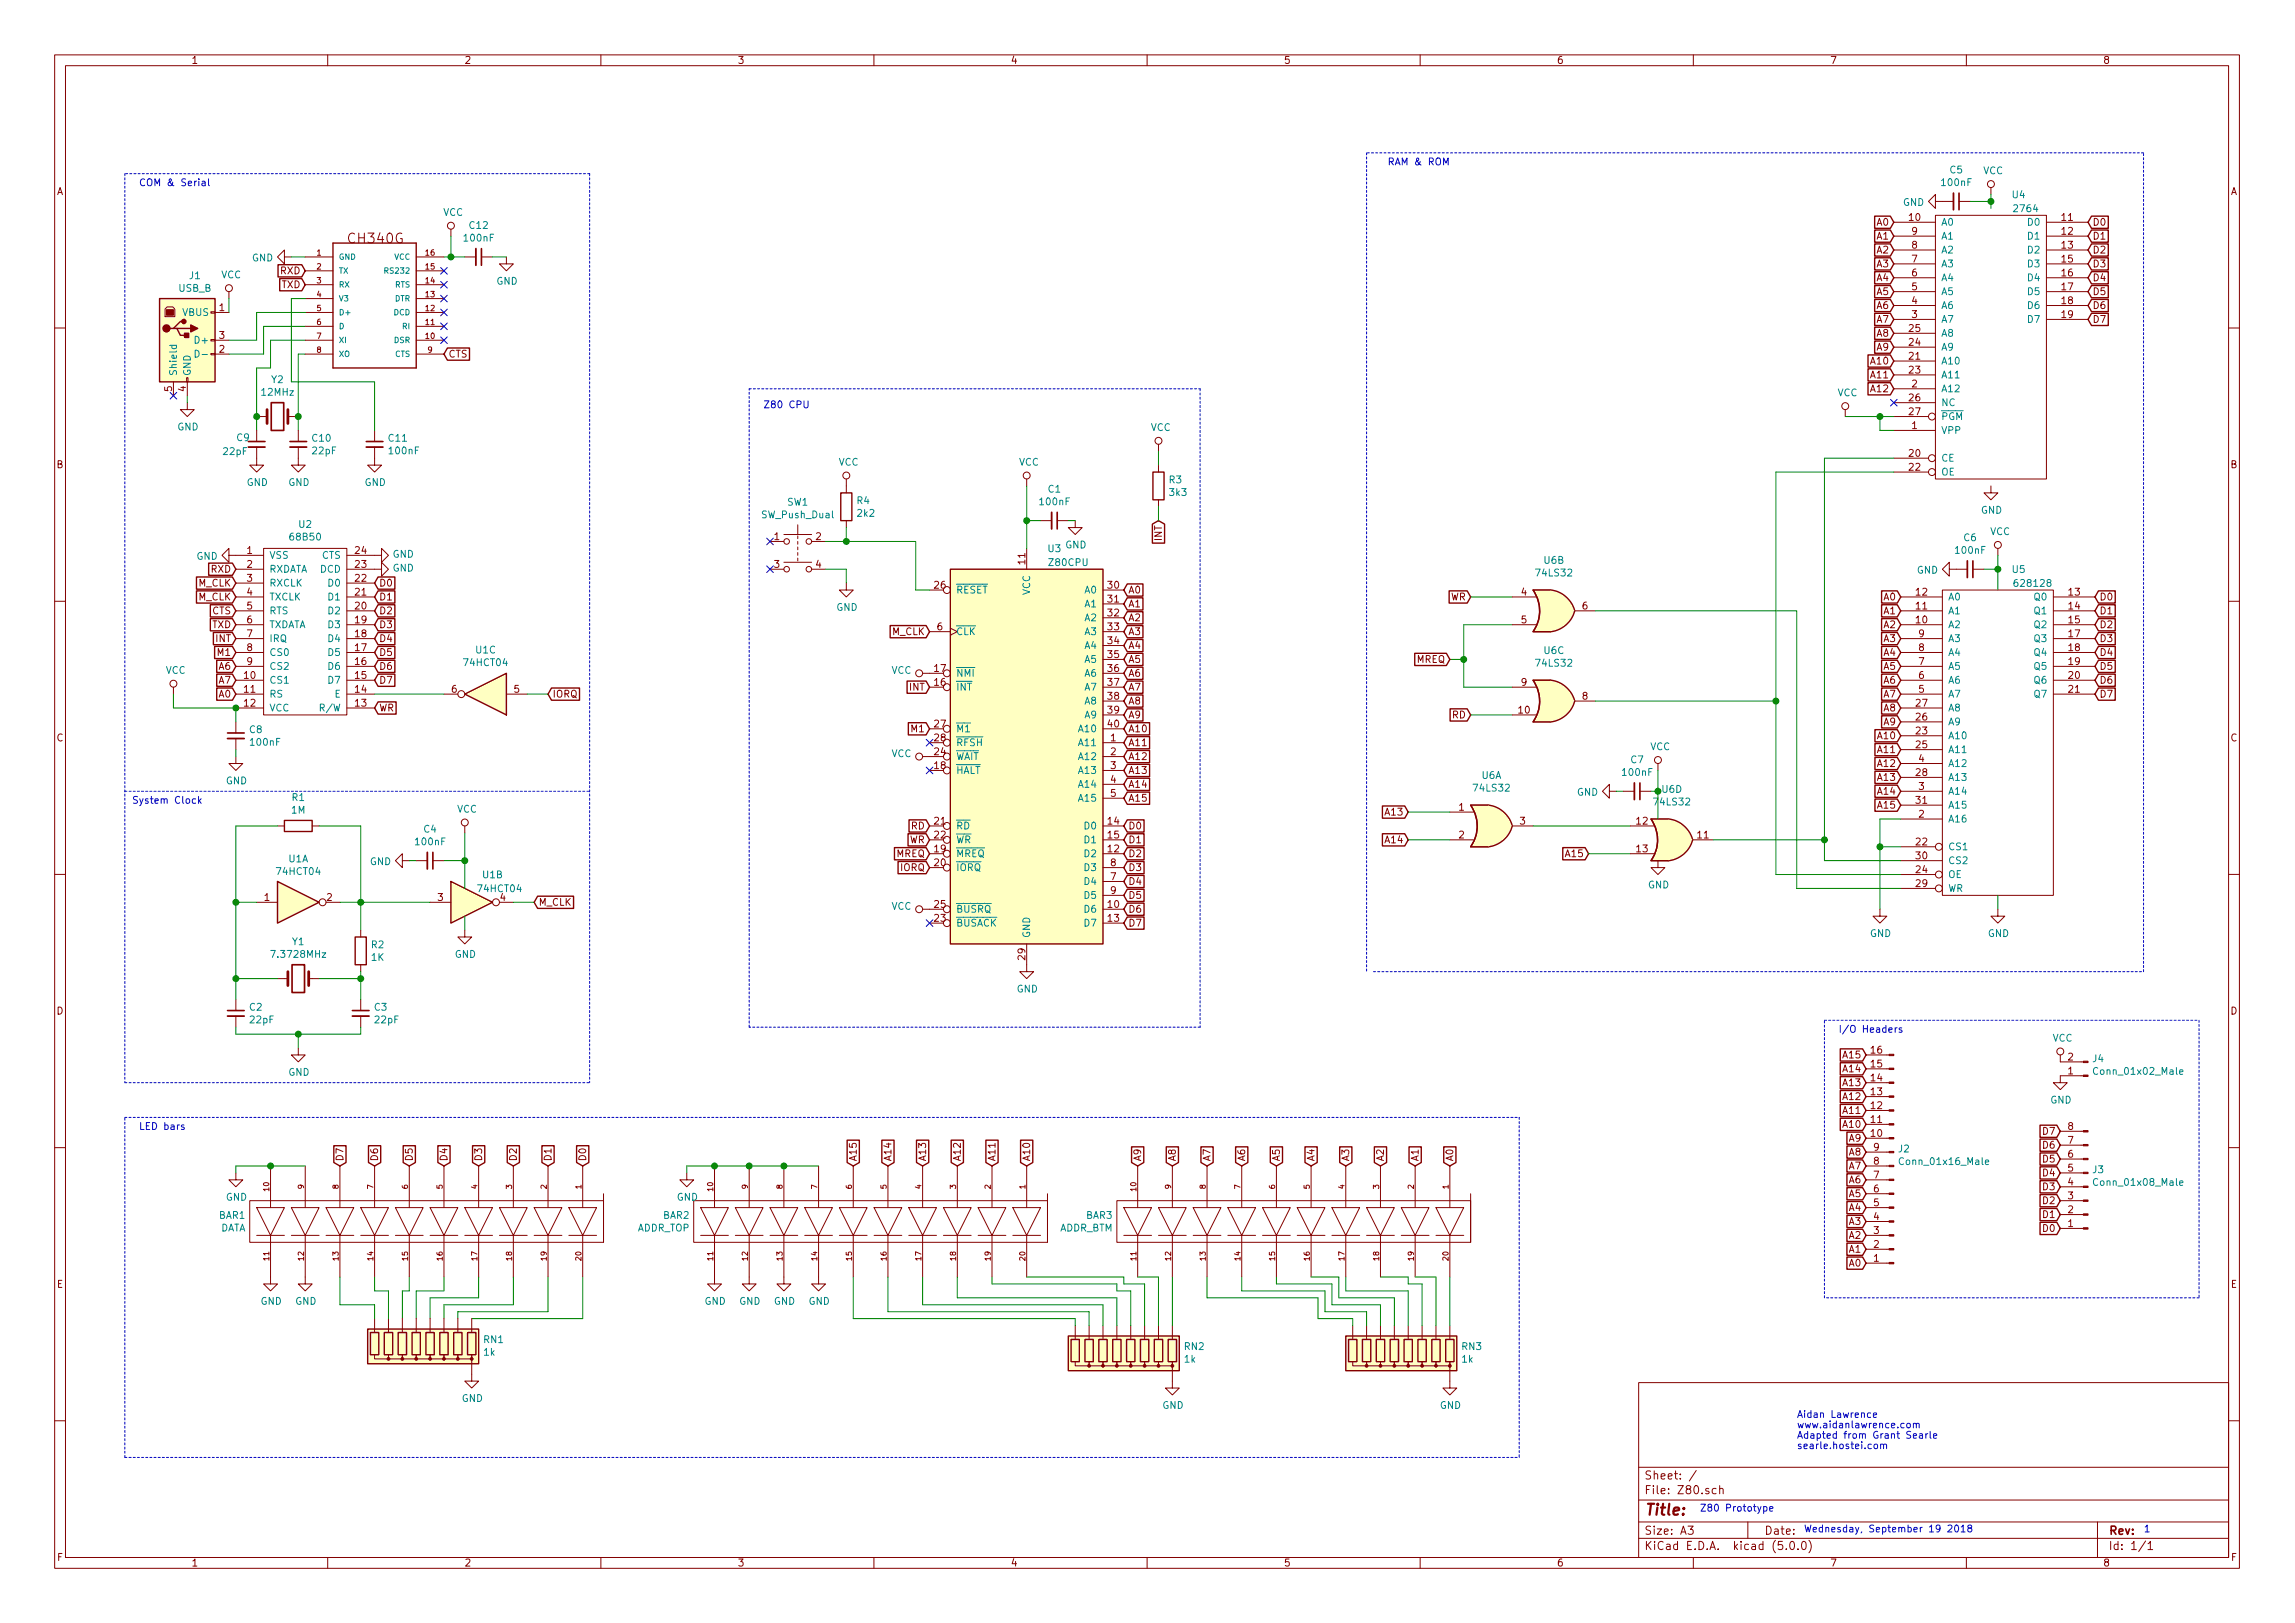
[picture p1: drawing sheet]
<svg xmlns="http://www.w3.org/2000/svg" width="420mm" height="297mm" viewBox="0 0 420 297" stroke-linecap="round" stroke-linejoin="round" font-family="sans-serif">
<defs><g id="words">
<text font-size="2.8" fill="#840000" x="301" y="277.3">Title:</text>
<text font-size="2.5" fill="#840000" x="63.9" y="44.5">CH340G</text>
<g font-size="2.1" fill="#840000">
<text x="301" y="273.5">File: Z80.sch</text>
<text x="301" y="270.8">Sheet: /</text>
<text x="301" y="280.9">Size: A3</text>
<text x="323" y="280.9">Date:</text>
<text x="386" y="280.9">Rev:</text>
<text x="301" y="283.7">KiCad E.D.A. kicad (5.0.0)</text>
<text x="386" y="283.7">Id: 1/1</text>
</g>
<g font-size="1.8" fill="#840000">
<text x="35" y="11.7">1</text>
<text x="85" y="11.7">2</text>
<text x="135" y="11.7">3</text>
<text x="185" y="11.7">4</text>
<text x="235" y="11.7">5</text>
<text x="285" y="11.7">6</text>
<text x="335" y="11.7">7</text>
<text x="385" y="11.7">8</text>
<text x="10.4" y="35.7">A</text>
<text x="408.4" y="35.7">A</text>
<text x="343.7" y="41.3">A0</text>
<text x="349.6" y="40.4">10</text>
<text x="377.5" y="40.4">11</text>
<text x="383.1" y="41.3">D0</text>
<text x="343.7" y="43.9">A1</text>
<text x="343.7" y="46.4">A2</text>
<text x="350" y="45.5">8</text>
<text x="350" y="43">9</text>
<text x="377.5" y="43">12</text>
<text x="377.5" y="45.5">13</text>
<text x="383.1" y="43.9">D1</text>
<text x="383.1" y="46.4">D2</text>
<text x="51.4" y="50.2">RXD</text>
<text x="51.6" y="52.7">TXD</text>
<text x="343.7" y="48.9">A3</text>
<text x="343.7" y="51.5">A4</text>
<text x="350" y="53.1">5</text>
<text x="350" y="50.6">6</text>
<text x="350" y="48">7</text>
<text x="377.5" y="48">15</text>
<text x="377.5" y="50.6">16</text>
<text x="377.5" y="53.1">17</text>
<text x="383.1" y="48.9">D3</text>
<text x="383.1" y="51.5">D4</text>
<text x="40.2" y="56.9">1</text>
<text x="343.7" y="54">A5</text>
<text x="343.7" y="56.6">A6</text>
<text x="343.7" y="59.1">A7</text>
<text x="350" y="58.2">3</text>
<text x="350" y="55.7">4</text>
<text x="377.5" y="55.7">18</text>
<text x="377.5" y="58.2">19</text>
<text x="383.1" y="54">D5</text>
<text x="383.1" y="56.6">D6</text>
<text x="383.1" y="59.1">D7</text>
<text x="40.2" y="64.6">2</text>
<text x="40.2" y="62">3</text>
<text x="82.1" y="65.4">CTS</text>
<text x="343.7" y="61.6">A8</text>
<text x="343.7" y="64.2">A9</text>
<text x="349.6" y="65.8">21</text>
<text x="349.6" y="63.3">24</text>
<text x="349.6" y="60.7">25</text>
<text x="31.5" y="71.6" transform="rotate(-90 31.5 71.6)">5</text>
<text x="34" y="71.6" transform="rotate(-90 34 71.6)">4</text>
<text x="342.7" y="66.7">A10</text>
<text x="342.7" y="69.3">A11</text>
<text x="342.7" y="71.8">A12</text>
<text x="349.6" y="68.4">23</text>
<text x="350" y="70.9">2</text>
<text x="349.6" y="73.4">26</text>
<text x="349.6" y="76">27</text>
<text x="349.6" y="83.6">20</text>
<text x="350" y="78.5">1</text>
<text x="10.4" y="85.7">B</text>
<text x="349.6" y="86.1">22</text>
<text x="408.4" y="85.7">B</text>
<text x="45.2" y="101.4">1</text>
<text x="65.1" y="101.4">24</text>
<text x="141.8" y="98.8">1</text>
<text x="149.4" y="98.8">2</text>
<text x="212.7" y="98.9" transform="rotate(-90 212.7 98.9)">INT</text>
<text x="36.3" y="107.4">M_CLK</text>
<text x="38.7" y="104.8">RXD</text>
<text x="45.2" y="103.9">2</text>
<text x="45.2" y="106.5">3</text>
<text x="65.1" y="106.5">22</text>
<text x="65.1" y="103.9">23</text>
<text x="69.4" y="107.4">D0</text>
<text x="141.8" y="103.9">3</text>
<text x="149.4" y="103.9">4</text>
<text x="171.1" y="107.7">26</text>
<text x="187.7" y="103.2" transform="rotate(-90 187.7 103.2)">11</text>
<text x="202.9" y="107.7">30</text>
<text x="36.3" y="109.9">M_CLK</text>
<text x="38.9" y="112.4">CTS</text>
<text x="45.2" y="109">4</text>
<text x="45.2" y="111.5">5</text>
<text x="65.1" y="111.5">20</text>
<text x="65.1" y="109">21</text>
<text x="69.4" y="109.9">D1</text>
<text x="69.4" y="112.4">D2</text>
<text x="202.9" y="110.3">31</text>
<text x="202.9" y="112.8">32</text>
<text x="206.5" y="108.6">A0</text>
<text x="206.5" y="111.2">A1</text>
<text x="206.5" y="113.7">A2</text>
<text x="265.5" y="109.9">WR</text>
<text x="278.5" y="109">4</text>
<text x="289.7" y="111.5">6</text>
<text x="344.9" y="109.9">A0</text>
<text x="344.9" y="112.4">A1</text>
<text x="350.8" y="111.5">11</text>
<text x="350.8" y="109">12</text>
<text x="378.8" y="109">13</text>
<text x="378.8" y="111.5">14</text>
<text x="384.3" y="109.9">D0</text>
<text x="384.3" y="112.4">D1</text>
<text x="38.9" y="115">TXD</text>
<text x="39.5" y="117.5">INT</text>
<text x="45.2" y="114.1">6</text>
<text x="45.2" y="116.6">7</text>
<text x="45.2" y="119.2">8</text>
<text x="65.1" y="119.2">17</text>
<text x="65.1" y="116.6">18</text>
<text x="65.1" y="114.1">19</text>
<text x="69.4" y="115">D3</text>
<text x="69.4" y="117.5">D4</text>
<text x="163.3" y="116.2">M_CLK</text>
<text x="171.6" y="115.4">6</text>
<text x="202.9" y="115.4">33</text>
<text x="202.9" y="117.9">34</text>
<text x="206.5" y="116.2">A3</text>
<text x="206.5" y="118.8">A4</text>
<text x="278.5" y="114.1">5</text>
<text x="344.9" y="115">A2</text>
<text x="344.9" y="117.5">A3</text>
<text x="350.8" y="114.1">10</text>
<text x="351.3" y="119.2">8</text>
<text x="351.3" y="116.6">9</text>
<text x="378.8" y="114.1">15</text>
<text x="378.8" y="116.6">17</text>
<text x="378.8" y="119.2">18</text>
<text x="384.3" y="115">D2</text>
<text x="384.3" y="117.5">D3</text>
<text x="39.9" y="120.1">M1</text>
<text x="40.1" y="122.6">A6</text>
<text x="40.1" y="125.1">A7</text>
<text x="44.8" y="124.2">10</text>
<text x="45.2" y="121.7">9</text>
<text x="65.1" y="124.2">15</text>
<text x="65.1" y="121.7">16</text>
<text x="69.4" y="120.1">D5</text>
<text x="69.4" y="122.6">D6</text>
<text x="69.4" y="125.1">D7</text>
<text x="171.1" y="125.5">16</text>
<text x="171.1" y="123">17</text>
<text x="202.9" y="120.4">35</text>
<text x="202.9" y="123">36</text>
<text x="202.9" y="125.5">37</text>
<text x="206.5" y="121.3">A5</text>
<text x="206.5" y="123.9">A6</text>
<text x="259.3" y="121.3">MREQ</text>
<text x="278.5" y="125.5">9</text>
<text x="344.9" y="120.1">A4</text>
<text x="344.9" y="122.6">A5</text>
<text x="344.9" y="125.1">A6</text>
<text x="351.3" y="124.2">6</text>
<text x="351.3" y="121.7">7</text>
<text x="378.8" y="124.2">20</text>
<text x="378.8" y="121.7">19</text>
<text x="384.3" y="120.1">D4</text>
<text x="384.3" y="122.6">D5</text>
<text x="384.3" y="125.1">D6</text>
<text x="40.1" y="127.7">A0</text>
<text x="44.8" y="126.8">11</text>
<text x="44.8" y="129.3">12</text>
<text x="65.1" y="129.3">13</text>
<text x="65.1" y="126.8">14</text>
<text x="69.4" y="130.2">WR</text>
<text x="82.7" y="126.8">6</text>
<text x="94.1" y="126.8">5</text>
<text x="101.1" y="127.7">IORQ</text>
<text x="166.5" y="126.4">INT</text>
<text x="202.9" y="128.1">38</text>
<text x="202.9" y="130.6">39</text>
<text x="206.5" y="126.4">A7</text>
<text x="206.5" y="128.9">A8</text>
<text x="206.5" y="131.5">A9</text>
<text x="265.9" y="131.5">RD</text>
<text x="278.1" y="130.6">10</text>
<text x="289.7" y="128.1">8</text>
<text x="344.9" y="127.7">A7</text>
<text x="344.9" y="130.2">A8</text>
<text x="350.8" y="131.9">26</text>
<text x="350.8" y="129.3">27</text>
<text x="351.3" y="126.8">5</text>
<text x="378.8" y="126.8">21</text>
<text x="384.3" y="127.7">D7</text>
<text x="10.4" y="135.7">C</text>
<text x="166.9" y="134">M1</text>
<text x="171.1" y="133.1">27</text>
<text x="171.1" y="135.7">28</text>
<text x="202.9" y="133.1">40</text>
<text x="203.4" y="135.7">1</text>
<text x="206.5" y="134">A10</text>
<text x="206.5" y="136.6">A11</text>
<text x="343.9" y="135.3">A10</text>
<text x="343.9" y="137.8">A11</text>
<text x="344.9" y="132.8">A9</text>
<text x="350.8" y="134.4">23</text>
<text x="350.8" y="136.9">25</text>
<text x="408.4" y="135.7">C</text>
<text x="171.1" y="138.2">24</text>
<text x="171.1" y="140.8">18</text>
<text x="203.4" y="138.2">2</text>
<text x="203.4" y="140.8">3</text>
<text x="203.4" y="143.3">4</text>
<text x="206.5" y="139.1">A12</text>
<text x="206.5" y="141.6">A13</text>
<text x="343.9" y="140.4">A12</text>
<text x="343.9" y="142.9">A13</text>
<text x="350.8" y="142">28</text>
<text x="351.3" y="139.5">4</text>
<text x="203.4" y="145.8">5</text>
<text x="206.5" y="144.2">A14</text>
<text x="206.5" y="146.7">A15</text>
<text x="253.8" y="149.3">A13</text>
<text x="267.1" y="148.4">1</text>
<text x="343.9" y="145.5">A14</text>
<text x="343.9" y="148">A15</text>
<text x="350.8" y="147.1">31</text>
<text x="351.3" y="149.6">2</text>
<text x="351.3" y="144.6">3</text>
<text x="166.4" y="154.3">WR</text>
<text x="166.8" y="151.8">RD</text>
<text x="171.1" y="150.9">21</text>
<text x="171.1" y="153.5">22</text>
<text x="171.1" y="156">19</text>
<text x="202.9" y="156">12</text>
<text x="202.9" y="150.9">14</text>
<text x="202.9" y="153.5">15</text>
<text x="206.5" y="151.8">D0</text>
<text x="206.5" y="154.3">D1</text>
<text x="253.8" y="154.3">A14</text>
<text x="267.1" y="153.5">2</text>
<text x="278.3" y="150.9">3</text>
<text x="299.6" y="150.9">12</text>
<text x="299.6" y="156">13</text>
<text x="310.8" y="153.5">11</text>
<text x="350.8" y="154.7">22</text>
<text x="164.1" y="156.9">MREQ</text>
<text x="164.9" y="159.4">IORQ</text>
<text x="171.1" y="158.5">20</text>
<text x="203.4" y="161.1">7</text>
<text x="203.4" y="158.5">8</text>
<text x="206.5" y="156.9">D2</text>
<text x="206.5" y="159.4">D3</text>
<text x="206.5" y="162">D4</text>
<text x="286.8" y="156.9">A15</text>
<text x="350.8" y="157.3">30</text>
<text x="350.8" y="159.8">24</text>
<text x="48.4" y="164.9">1</text>
<text x="59.8" y="164.9">2</text>
<text x="80.2" y="164.9">3</text>
<text x="91.6" y="164.9">4</text>
<text x="98.6" y="165.8">M_CLK</text>
<text x="171.1" y="166.2">25</text>
<text x="202.9" y="166.2">10</text>
<text x="203.4" y="163.6">9</text>
<text x="206.5" y="164.5">D5</text>
<text x="206.5" y="167">D6</text>
<text x="350.8" y="162.3">29</text>
<text x="171.1" y="168.7">23</text>
<text x="202.9" y="168.7">13</text>
<text x="206.5" y="169.6">D7</text>
<text x="187.7" y="175.6" transform="rotate(-90 187.7 175.6)">29</text>
<text x="10.4" y="185.7">D</text>
<text x="408.4" y="185.7">D</text>
<text x="337.6" y="196.3">A14</text>
<text x="337.6" y="193.7">A15</text>
<text x="342.6" y="197.9">14</text>
<text x="342.6" y="195.4">15</text>
<text x="342.6" y="192.8">16</text>
<text x="378.6" y="196.6">1</text>
<text x="378.6" y="194.1">2</text>
<text x="337.6" y="203.9">A11</text>
<text x="337.6" y="201.3">A12</text>
<text x="337.6" y="198.8">A13</text>
<text x="342.6" y="203">12</text>
<text x="342.6" y="200.4">13</text>
<text x="337.6" y="206.4">A10</text>
<text x="338.6" y="209">A9</text>
<text x="342.6" y="208.1">10</text>
<text x="342.6" y="205.5">11</text>
<text x="374.1" y="207.7">D7</text>
<text x="378.6" y="209.3">7</text>
<text x="378.6" y="206.8">8</text>
<text x="62.9" y="212.6" transform="rotate(-90 62.9 212.6)">D7</text>
<text x="69.2" y="212.6" transform="rotate(-90 69.2 212.6)">D6</text>
<text x="75.6" y="212.6" transform="rotate(-90 75.6 212.6)">D5</text>
<text x="81.9" y="212.6" transform="rotate(-90 81.9 212.6)">D4</text>
<text x="88.3" y="212.6" transform="rotate(-90 88.3 212.6)">D3</text>
<text x="94.6" y="212.6" transform="rotate(-90 94.6 212.6)">D2</text>
<text x="101" y="212.6" transform="rotate(-90 101 212.6)">D1</text>
<text x="107.3" y="212.6" transform="rotate(-90 107.3 212.6)">D0</text>
<text x="156.8" y="212.6" transform="rotate(-90 156.8 212.6)">A15</text>
<text x="163.2" y="212.6" transform="rotate(-90 163.2 212.6)">A14</text>
<text x="169.5" y="212.6" transform="rotate(-90 169.5 212.6)">A13</text>
<text x="175.9" y="212.6" transform="rotate(-90 175.9 212.6)">A12</text>
<text x="182.2" y="212.6" transform="rotate(-90 182.2 212.6)">A11</text>
<text x="188.6" y="212.6" transform="rotate(-90 188.6 212.6)">A10</text>
<text x="208.9" y="212.6" transform="rotate(-90 208.9 212.6)">A9</text>
<text x="215.3" y="212.6" transform="rotate(-90 215.3 212.6)">A8</text>
<text x="221.6" y="212.6" transform="rotate(-90 221.6 212.6)">A7</text>
<text x="228" y="212.6" transform="rotate(-90 228 212.6)">A6</text>
<text x="234.3" y="212.6" transform="rotate(-90 234.3 212.6)">A5</text>
<text x="240.7" y="212.6" transform="rotate(-90 240.7 212.6)">A4</text>
<text x="247" y="212.6" transform="rotate(-90 247 212.6)">A3</text>
<text x="253.4" y="212.6" transform="rotate(-90 253.4 212.6)">A2</text>
<text x="259.7" y="212.6" transform="rotate(-90 259.7 212.6)">A1</text>
<text x="266.1" y="212.6" transform="rotate(-90 266.1 212.6)">A0</text>
<text x="338.6" y="214">A7</text>
<text x="338.6" y="211.5">A8</text>
<text x="343.1" y="215.7">7</text>
<text x="343.1" y="213.1">8</text>
<text x="343.1" y="210.6">9</text>
<text x="374.1" y="215.3">D4</text>
<text x="374.1" y="212.8">D5</text>
<text x="374.1" y="210.2">D6</text>
<text x="378.6" y="214.4">5</text>
<text x="378.6" y="211.9">6</text>
<text x="338.6" y="221.7">A4</text>
<text x="338.6" y="219.1">A5</text>
<text x="338.6" y="216.6">A6</text>
<text x="343.1" y="220.8">5</text>
<text x="343.1" y="218.2">6</text>
<text x="374.1" y="220.4">D2</text>
<text x="374.1" y="217.8">D3</text>
<text x="378.6" y="219.5">3</text>
<text x="378.6" y="217">4</text>
<text x="338.6" y="226.7">A2</text>
<text x="338.6" y="224.2">A3</text>
<text x="343.1" y="225.8">3</text>
<text x="343.1" y="223.3">4</text>
<text x="374.1" y="225.5">D0</text>
<text x="374.1" y="222.9">D1</text>
<text x="378.6" y="224.6">1</text>
<text x="378.6" y="222">2</text>
<text x="338.6" y="231.8">A0</text>
<text x="338.6" y="229.3">A1</text>
<text x="343.1" y="230.9">1</text>
<text x="343.1" y="228.4">2</text>
<text x="10.4" y="235.7">E</text>
<text x="408.4" y="235.7">E</text>
<text x="10.5" y="285.7">F</text>
<text x="35" y="286.7">1</text>
<text x="85" y="286.7">2</text>
<text x="135" y="286.7">3</text>
<text x="185" y="286.7">4</text>
<text x="235" y="286.7">5</text>
<text x="285" y="286.7">6</text>
<text x="335" y="286.7">7</text>
<text x="385" y="286.7">8</text>
<text x="408.5" y="285.7">F</text>
</g>
<g font-size="1.8" fill="#0000c2">
<text x="25.4" y="34.1">COM &amp; Serial</text>
<text x="254" y="30.3">RAM &amp; ROM</text>
<text x="139.7" y="74.7">Z80 CPU</text>
<text x="24.1" y="147.1">System Clock</text>
<text x="336.5" y="189">I/O Headers</text>
<text x="25.4" y="206.8">LED bars</text>
<text x="328.9" y="259.5">Aidan Lawrence</text>
<text x="328.9" y="261.4">www.aidanlawrence.com</text>
<text x="328.9" y="263.3">Adapted from Grant Searle</text>
<text x="328.9" y="265.2">searle.hostei.com</text>
<text x="311.1" y="276.6">Z80 Prototype</text>
<text x="330.2" y="280.5">Wednesday, September 19 2018</text>
<text x="392.4" y="280.5">1</text>
</g>
<g font-size="1.8" fill="#008484">
<text x="355.6" y="34">100nF</text>
<text x="357" y="31.7">C5</text>
<text x="363.1" y="31.9">VCC</text>
<text x="81.1" y="39.5">VCC</text>
<text x="86" y="41.9">C12</text>
<text x="348.4" y="37.7">GND</text>
<text x="355.3" y="41.3">A0</text>
<text x="368.5" y="36.3">U4</text>
<text x="368.9" y="38.8">2764</text>
<text x="371.4" y="41.3">D0</text>
<text x="46.1" y="47.8">GND</text>
<text x="85.1" y="44.2">100nF</text>
<text x="355.3" y="46.4">A2</text>
<text x="355.3" y="43.9">A1</text>
<text x="371.4" y="43.9">D1</text>
<text x="371.4" y="46.4">D2</text>
<text x="32.7" y="53.4">USB_B</text>
<text x="34.7" y="51.1">J1</text>
<text x="40.5" y="50.9">VCC</text>
<text x="90.9" y="52.1">GND</text>
<text x="355.3" y="51.5">A4</text>
<text x="355.3" y="48.9">A3</text>
<text x="371.4" y="48.9">D3</text>
<text x="371.4" y="51.5">D4</text>
<text x="33.5" y="57.8">VBUS</text>
<text x="355.3" y="59.1">A7</text>
<text x="355.3" y="56.6">A6</text>
<text x="355.3" y="54">A5</text>
<text x="371.4" y="54">D5</text>
<text x="371.4" y="56.6">D6</text>
<text x="371.4" y="59.1">D7</text>
<text x="36" y="62.9">D+</text>
<text x="355.3" y="64.2">A9</text>
<text x="355.3" y="61.6">A8</text>
<text x="32.4" y="68.9" transform="rotate(-90 32.4 68.9)">Shield</text>
<text x="34.9" y="68.9" transform="rotate(-90 34.9 68.9)">GND</text>
<text x="49.7" y="70.1">Y2</text>
<text x="355.3" y="71.8">A12</text>
<text x="355.3" y="66.7">A10</text>
<text x="355.3" y="69.3">A11</text>
<text x="48" y="72.4">12MHz</text>
<text x="336.4" y="72.5">VCC</text>
<text x="355.3" y="74.3">NC</text>
<text x="355.3" y="76.9">PGM</text>
<text x="32.5" y="78.8">GND</text>
<text x="41" y="83.3">22pF</text>
<text x="43.4" y="80.7">C9</text>
<text x="57.2" y="80.8">C10</text>
<text x="57.3" y="83.1">22pF</text>
<text x="71.2" y="80.8">C11</text>
<text x="71.4" y="83.1">100nF</text>
<text x="210.7" y="78.9">VCC</text>
<text x="355.3" y="79.4">VPP</text>
<text x="45.2" y="88.9">GND</text>
<text x="52.8" y="88.9">GND</text>
<text x="66.8" y="88.9">GND</text>
<text x="153.5" y="85.2">VCC</text>
<text x="186.5" y="85.2">VCC</text>
<text x="214.1" y="88.5">R3</text>
<text x="355.3" y="84.5">CE</text>
<text x="355.3" y="87">OE</text>
<text x="139.6" y="94.9">SW_Push_Dual</text>
<text x="144.1" y="92.5">SW1</text>
<text x="156.9" y="92.3">R4</text>
<text x="157" y="94.6">2k2</text>
<text x="190.5" y="92.5">100nF</text>
<text x="191.9" y="90.2">C1</text>
<text x="214.2" y="90.8">3k3</text>
<text x="362.7" y="94">GND</text>
<text x="53.3" y="98.9">68B50</text>
<text x="54.8" y="96.6">U2</text>
<text x="191.9" y="101.1">U3</text>
<text x="195" y="100.4">GND</text>
<text x="358.1" y="101.4">100nF</text>
<text x="359.6" y="99">C6</text>
<text x="364.3" y="97.9">VCC</text>
<text x="36" y="102.4">GND</text>
<text x="49.3" y="102.3">VSS</text>
<text x="49.3" y="104.8">RXDATA</text>
<text x="49.3" y="107.4">RXCLK</text>
<text x="58.6" y="104.8">DCD</text>
<text x="59" y="102.3">CTS</text>
<text x="60.2" y="107.4">D0</text>
<text x="71.9" y="102.1">GND</text>
<text x="71.9" y="104.6">GND</text>
<text x="192.2" y="103.6">Z80CPU</text>
<text x="281.4" y="105.5">74LS32</text>
<text x="282.7" y="103.2">U6B</text>
<text x="350.9" y="105">GND</text>
<text x="368.5" y="104.9">U5</text>
<text x="369.2" y="107.4">628128</text>
<text x="49.3" y="109.9">TXCLK</text>
<text x="49.3" y="112.4">RTS</text>
<text x="60.2" y="112.4">D2</text>
<text x="60.2" y="109.9">D1</text>
<text x="153.1" y="111.8">GND</text>
<text x="175" y="108.6">RESET</text>
<text x="188.6" y="108.9" transform="rotate(-90 188.6 108.9)">VCC</text>
<text x="198.7" y="108.6">A0</text>
<text x="198.7" y="111.2">A1</text>
<text x="198.7" y="113.7">A2</text>
<text x="356.6" y="112.4">A1</text>
<text x="356.6" y="109.9">A0</text>
<text x="372.5" y="109.9">Q0</text>
<text x="372.5" y="112.4">Q1</text>
<text x="49.3" y="115">TXDATA</text>
<text x="49.3" y="117.5">IRQ</text>
<text x="60.2" y="117.5">D4</text>
<text x="60.2" y="115">D3</text>
<text x="87.1" y="119.6">U1C</text>
<text x="175" y="116.2">CLK</text>
<text x="198.7" y="116.2">A3</text>
<text x="198.7" y="118.8">A4</text>
<text x="282.7" y="119.7">U6C</text>
<text x="356.6" y="117.5">A3</text>
<text x="356.6" y="115">A2</text>
<text x="372.5" y="115">Q2</text>
<text x="372.5" y="117.5">Q3</text>
<text x="30.3" y="123.3">VCC</text>
<text x="49.3" y="125.1">CS1</text>
<text x="49.3" y="120.1">CS0</text>
<text x="49.3" y="122.6">CS2</text>
<text x="60.2" y="125.1">D7</text>
<text x="60.2" y="122.6">D6</text>
<text x="60.2" y="120.1">D5</text>
<text x="85.1" y="121.9">74HCT04</text>
<text x="163.2" y="123.3">VCC</text>
<text x="175" y="123.9">NMI</text>
<text x="198.7" y="121.3">A5</text>
<text x="198.7" y="123.9">A6</text>
<text x="281.4" y="122">74LS32</text>
<text x="356.6" y="125.1">A6</text>
<text x="356.6" y="122.6">A5</text>
<text x="356.6" y="120.1">A4</text>
<text x="372.5" y="125.1">Q6</text>
<text x="372.5" y="120.1">Q4</text>
<text x="372.5" y="122.6">Q5</text>
<text x="49.3" y="127.7">RS</text>
<text x="49.3" y="130.2">VCC</text>
<text x="59.1" y="130.2">R/W</text>
<text x="61.3" y="127.7">E</text>
<text x="175" y="126.4">INT</text>
<text x="198.7" y="126.4">A7</text>
<text x="198.7" y="128.9">A8</text>
<text x="198.7" y="131.5">A9</text>
<text x="356.6" y="127.7">A7</text>
<text x="356.6" y="130.2">A8</text>
<text x="372.5" y="127.7">Q7</text>
<text x="45.7" y="134.2">C8</text>
<text x="46" y="136.5">100nF</text>
<text x="175" y="134">M1</text>
<text x="175" y="136.6">RFSH</text>
<text x="197.7" y="136.6">A11</text>
<text x="197.7" y="134">A10</text>
<text x="302.1" y="137.3">VCC</text>
<text x="356.6" y="135.3">A10</text>
<text x="356.6" y="137.8">A11</text>
<text x="356.6" y="132.8">A9</text>
<text x="41.4" y="143.5">GND</text>
<text x="163.2" y="138.6">VCC</text>
<text x="175" y="139.1">WAIT</text>
<text x="175" y="141.6">HALT</text>
<text x="197.7" y="139.1">A12</text>
<text x="197.7" y="141.6">A13</text>
<text x="271.3" y="142.6">U6A</text>
<text x="297.2" y="142">100nF</text>
<text x="298.6" y="139.7">C7</text>
<text x="356.6" y="140.4">A12</text>
<text x="356.6" y="142.9">A13</text>
<text x="53.4" y="148.9">1M</text>
<text x="53.5" y="146.6">R1</text>
<text x="83.7" y="148.7">VCC</text>
<text x="197.7" y="144.2">A14</text>
<text x="197.7" y="146.7">A15</text>
<text x="270" y="144.9">74LS32</text>
<text x="288.7" y="145.6">GND</text>
<text x="303" y="147.4">74LS32</text>
<text x="304.3" y="145.1">U6D</text>
<text x="356.6" y="145.5">A14</text>
<text x="356.6" y="148">A15</text>
<text x="76.2" y="154.7">100nF</text>
<text x="77.6" y="152.4">C4</text>
<text x="175" y="151.8">RD</text>
<text x="175" y="154.3">WR</text>
<text x="198.7" y="151.8">D0</text>
<text x="198.7" y="154.3">D1</text>
<text x="356.6" y="150.5">A16</text>
<text x="356.6" y="155.6">CS1</text>
<text x="50.8" y="160.1">74HCT04</text>
<text x="52.9" y="157.8">U1A</text>
<text x="67.7" y="158.3">GND</text>
<text x="88.4" y="160.7">U1B</text>
<text x="175" y="159.4">IORQ</text>
<text x="175" y="156.9">MREQ</text>
<text x="198.7" y="162">D4</text>
<text x="198.7" y="159.4">D3</text>
<text x="198.7" y="156.9">D2</text>
<text x="356.6" y="158.2">CS2</text>
<text x="356.6" y="160.7">OE</text>
<text x="87.7" y="163.3">74HCT04</text>
<text x="163.2" y="166.5">VCC</text>
<text x="175" y="167">BUSRQ</text>
<text x="198.7" y="164.5">D5</text>
<text x="198.7" y="167">D6</text>
<text x="301.7" y="162.6">GND</text>
<text x="356.6" y="163.2">WR</text>
<text x="53.5" y="173">Y1</text>
<text x="68" y="173.5">R2</text>
<text x="175" y="169.6">BUSACK</text>
<text x="188.6" y="171.7" transform="rotate(-90 188.6 171.7)">GND</text>
<text x="198.7" y="169.6">D7</text>
<text x="342.3" y="171.5">GND</text>
<text x="363.9" y="171.5">GND</text>
<text x="50.1" y="175.3">7.3728MHz</text>
<text x="68" y="175.9">1K</text>
<text x="83.3" y="175.3">GND</text>
<text x="45.7" y="185">C2</text>
<text x="68.6" y="185">C3</text>
<text x="186.1" y="181.6">GND</text>
<text x="45.8" y="187.3">22pF</text>
<text x="68.7" y="187.3">22pF</text>
<text x="375.8" y="190.6">VCC</text>
<text x="52.8" y="196.9">GND</text>
<text x="383.2" y="194.4">J4</text>
<text x="383.8" y="196.7">Conn_01x02_Male</text>
<text x="375.4" y="202">GND</text>
<text x="347.6" y="210.9">J2</text>
<text x="348.2" y="213.2">Conn_01x16_Male</text>
<text x="383.2" y="214.7">J3</text>
<text x="41.4" y="219.7">GND</text>
<text x="123.9" y="219.7">GND</text>
<text x="383.8" y="217">Conn_01x08_Male</text>
<text x="40.1" y="223.1">BAR1</text>
<text x="40.3" y="225.4">DATA</text>
<text x="116.7" y="225.4">ADDR_TOP</text>
<text x="121.4" y="223.1">BAR2</text>
<text x="194" y="225.4">ADDR_BTM</text>
<text x="198.9" y="223.1">BAR3</text>
<text x="47.7" y="238.8">GND</text>
<text x="54.1" y="238.8">GND</text>
<text x="129" y="238.8">GND</text>
<text x="135.3" y="238.8">GND</text>
<text x="141.7" y="238.8">GND</text>
<text x="148" y="238.8">GND</text>
<text x="88.6" y="245.8">RN1</text>
<text x="88.6" y="248.1">1k</text>
<text x="216.9" y="247.1">RN2</text>
<text x="216.9" y="249.4">1k</text>
<text x="267.7" y="247.1">RN3</text>
<text x="267.7" y="249.4">1k</text>
<text x="84.5" y="256.6">GND</text>
<text x="212.8" y="257.8">GND</text>
<text x="263.6" y="257.8">GND</text>
</g>
<g font-size="1.4" fill="#840000">
<text x="58" y="46.8">1</text>
<text x="78" y="46.8">16</text>
<text x="58" y="49.3">2</text>
<text x="58" y="51.9">3</text>
<text x="78" y="51.9">14</text>
<text x="78" y="49.3">15</text>
<text x="58" y="54.4">4</text>
<text x="58" y="56.9">5</text>
<text x="58" y="59.5">6</text>
<text x="78" y="59.5">11</text>
<text x="78" y="56.9">12</text>
<text x="78" y="54.4">13</text>
<text x="58" y="62">7</text>
<text x="58" y="64.6">8</text>
<text x="78" y="62">10</text>
<text x="78.4" y="64.6">9</text>
<text x="49.3" y="218" transform="rotate(-90 49.3 218)">10</text>
<text x="55.6" y="217.6" transform="rotate(-90 55.6 217.6)">9</text>
<text x="62" y="217.6" transform="rotate(-90 62 217.6)">8</text>
<text x="68.3" y="217.6" transform="rotate(-90 68.3 217.6)">7</text>
<text x="74.7" y="217.6" transform="rotate(-90 74.7 217.6)">6</text>
<text x="81" y="217.6" transform="rotate(-90 81 217.6)">5</text>
<text x="87.4" y="217.6" transform="rotate(-90 87.4 217.6)">4</text>
<text x="93.7" y="217.6" transform="rotate(-90 93.7 217.6)">3</text>
<text x="100.1" y="217.6" transform="rotate(-90 100.1 217.6)">2</text>
<text x="106.4" y="217.6" transform="rotate(-90 106.4 217.6)">1</text>
<text x="130.6" y="218" transform="rotate(-90 130.6 218)">10</text>
<text x="136.9" y="217.6" transform="rotate(-90 136.9 217.6)">9</text>
<text x="143.3" y="217.6" transform="rotate(-90 143.3 217.6)">8</text>
<text x="149.6" y="217.6" transform="rotate(-90 149.6 217.6)">7</text>
<text x="156" y="217.6" transform="rotate(-90 156 217.6)">6</text>
<text x="162.3" y="217.6" transform="rotate(-90 162.3 217.6)">5</text>
<text x="168.7" y="217.6" transform="rotate(-90 168.7 217.6)">4</text>
<text x="175" y="217.6" transform="rotate(-90 175 217.6)">3</text>
<text x="181.4" y="217.6" transform="rotate(-90 181.4 217.6)">2</text>
<text x="187.7" y="217.6" transform="rotate(-90 187.7 217.6)">1</text>
<text x="208" y="218" transform="rotate(-90 208 218)">10</text>
<text x="214.4" y="217.6" transform="rotate(-90 214.4 217.6)">9</text>
<text x="220.7" y="217.6" transform="rotate(-90 220.7 217.6)">8</text>
<text x="227.1" y="217.6" transform="rotate(-90 227.1 217.6)">7</text>
<text x="233.4" y="217.6" transform="rotate(-90 233.4 217.6)">6</text>
<text x="239.8" y="217.6" transform="rotate(-90 239.8 217.6)">5</text>
<text x="246.1" y="217.6" transform="rotate(-90 246.1 217.6)">4</text>
<text x="252.5" y="217.6" transform="rotate(-90 252.5 217.6)">3</text>
<text x="258.8" y="217.6" transform="rotate(-90 258.8 217.6)">2</text>
<text x="265.2" y="217.6" transform="rotate(-90 265.2 217.6)">1</text>
<text x="49.3" y="230.7" transform="rotate(-90 49.3 230.7)">11</text>
<text x="55.6" y="230.7" transform="rotate(-90 55.6 230.7)">12</text>
<text x="62" y="230.7" transform="rotate(-90 62 230.7)">13</text>
<text x="68.3" y="230.7" transform="rotate(-90 68.3 230.7)">14</text>
<text x="74.7" y="230.7" transform="rotate(-90 74.7 230.7)">15</text>
<text x="81" y="230.7" transform="rotate(-90 81 230.7)">16</text>
<text x="87.4" y="230.7" transform="rotate(-90 87.4 230.7)">17</text>
<text x="93.7" y="230.7" transform="rotate(-90 93.7 230.7)">18</text>
<text x="100.1" y="230.7" transform="rotate(-90 100.1 230.7)">19</text>
<text x="106.4" y="230.7" transform="rotate(-90 106.4 230.7)">20</text>
<text x="130.6" y="230.7" transform="rotate(-90 130.6 230.7)">11</text>
<text x="136.9" y="230.7" transform="rotate(-90 136.9 230.7)">12</text>
<text x="143.3" y="230.7" transform="rotate(-90 143.3 230.7)">13</text>
<text x="149.6" y="230.7" transform="rotate(-90 149.6 230.7)">14</text>
<text x="156" y="230.7" transform="rotate(-90 156 230.7)">15</text>
<text x="162.3" y="230.7" transform="rotate(-90 162.3 230.7)">16</text>
<text x="168.7" y="230.7" transform="rotate(-90 168.7 230.7)">17</text>
<text x="175" y="230.7" transform="rotate(-90 175 230.7)">18</text>
<text x="181.4" y="230.7" transform="rotate(-90 181.4 230.7)">19</text>
<text x="187.7" y="230.7" transform="rotate(-90 187.7 230.7)">20</text>
<text x="208" y="230.7" transform="rotate(-90 208 230.7)">11</text>
<text x="214.4" y="230.7" transform="rotate(-90 214.4 230.7)">12</text>
<text x="220.7" y="230.7" transform="rotate(-90 220.7 230.7)">13</text>
<text x="227.1" y="230.7" transform="rotate(-90 227.1 230.7)">14</text>
<text x="233.4" y="230.7" transform="rotate(-90 233.4 230.7)">15</text>
<text x="239.8" y="230.7" transform="rotate(-90 239.8 230.7)">16</text>
<text x="246.1" y="230.7" transform="rotate(-90 246.1 230.7)">17</text>
<text x="252.5" y="230.7" transform="rotate(-90 252.5 230.7)">18</text>
<text x="258.8" y="230.7" transform="rotate(-90 258.8 230.7)">19</text>
<text x="265.2" y="230.7" transform="rotate(-90 265.2 230.7)">20</text>
</g>
<g font-size="1.4" fill="#008484">
<text x="62" y="47.5">GND</text>
<text x="72.2" y="47.5">VCC</text>
<text x="62" y="50.1">TX</text>
<text x="62" y="52.6">RX</text>
<text x="70.9" y="50.1">RS232</text>
<text x="72.4" y="52.6">RTS</text>
<text x="62" y="55.2">V3</text>
<text x="62" y="57.7">D+</text>
<text x="72.1" y="57.7">DCD</text>
<text x="72.3" y="55.2">DTR</text>
<text x="62" y="60.2">D</text>
<text x="62" y="62.8">XI</text>
<text x="62" y="65.3">XO</text>
<text x="72.2" y="62.8">DSR</text>
<text x="72.4" y="65.3">CTS</text>
<text x="73.8" y="60.2">RI</text>
</g>
</g></defs>
<g fill="none" stroke="#840000" stroke-width=".18">
<path d="M10 10h400v277h-400zM12 12h396v273.1h-396zM60 10v2M110 10v2M160 10v2M210 10v2M260 10v2M310 10v2M360 10v2M354.3 39.4h20.3v48.3h-20.3zM354.3 36.9v-1.3l-1.2 1.3 1.2 1.2v-1.2h3.3M358.6 36.9h2.1"/>
<path d="M364.5 34.3v1.3M30.2 56.6l.4-.4h1l.4 .4v1.3h-1.8zM38.6 57.1h.8v.2h-.8zM39.4 57.2h2.5M41.9 53.4v1.2M52.1 47v-1.2l-1.3 1.2 1.3 1.3v-1.3h1.2M55.9 47h5.1M55.9 49.6h5.1M55.9 52.1h5.1M55.9 54.6h5.1M55.9 57.2h5.1M55.9 59.7h5.1"/>
<path d="M76.2 47h5.1M76.2 49.6h5.1M76.2 52.1h5.1M76.2 54.6h5.1M76.2 57.2h5.1M76.2 59.7h5.1M82.5 41.9v1.3M85.1 47h2M88.1 47h2.1M92.7 47v1.3h1.3l-1.3 1.3-1.3-1.3h1.3M346.7 58.5h7.6M346.7 55.9h7.6"/>
<path d="M346.7 53.4h7.6M346.7 50.8h7.6M346.7 48.3h7.6M346.7 45.8h7.6M346.7 43.2h7.6M346.7 40.7h7.6M374.6 58.5h7.7M374.6 55.9h7.7M374.6 53.4h7.7M374.6 50.8h7.7M374.6 48.3h7.7M374.6 45.8h7.7"/>
<path d="M374.6 43.2h7.7M374.6 40.7h7.7M10 60h2M31.7 69.9v2.5M34.2 69.1h.2v.8h-.2zM34.3 73.7v1.3h1.3l-1.3 1.2-1.3-1.2h1.3M34.3 69.9v2.5M38.6 64.7h.8v.2h-.8zM38.6 62.1h.8v.3h-.8zM39.4 62.3h2.5M39.4 64.8h2.5M47 76.2h1.9"/>
<path d="M47 78.8v2M52.7 76.2h1.9M54.6 78.8v2M55.9 62.3h5.1M55.9 64.8h5.1M68.6 78.8v2M76.2 62.3h5.1M76.2 64.8h5.1M337.8 75v1.2M346.7 78.8h7.6M346.7 71.2h7.6M346.7 66.1h7.6"/>
<path d="M346.7 68.6h7.6M346.7 63.5h7.6M346.7 61h7.6M346.7 73.7h7.6M346.7 76.2h6.4M408 60h2M47 81.8v3.3h1.3l-1.3 1.3-1.3-1.3h1.3M54.6 81.8v3.3h1.3l-1.3 1.3-1.3-1.3h1.3M68.6 81.8v3.3h1.2l-1.2 1.3-1.3-1.3h1.3M141 99.1h2.5M143.5 97.8h5.1M146 96v1.8"/>
<path d="M146 98.1v.5M146 99.1v.5M148.6 99.1h2.5M154.9 87.7v2.5M154.9 95.3v1.3M188 87.7v1.2M190.5 95.3h2M193.5 95.3h2.1M196.8 95.3v1.3h1.3l-1.3 1.2-1.2-1.2h1.2M212.1 81.3v1.3M212.1 85.1v1.3M212.1 91.5v1.2"/>
<path d="M346.7 83.9h6.4M346.7 86.4h6.4M364.5 88.9v1.3h1.3l-1.3 1.3-1.3-1.3h1.3M10 110h2M41.9 101.6v-1.2l-1.3 1.2 1.3 1.3v-1.3h6.4M43.2 119.4h5.1M43.2 116.9h5.1M43.2 114.3h5.1M43.2 111.8h5.1M43.2 109.3h5.1M43.2 104.2h5.1M43.2 106.7h5.1"/>
<path d="M48.3 100.4h15.2v30.4h-15.2zM63.5 101.6h6.3v-1.2l1.3 1.2-1.3 1.3v-1.3M63.5 104.2h6.3v-1.3l1.3 1.3-1.3 1.2v-1.2M63.5 119.4h5.1M63.5 116.9h5.1M63.5 114.3h5.1M63.5 111.8h5.1M63.5 109.3h5.1M63.5 106.7h5.1M141 104.2h2.5M143.5 102.9h5.1M146 100.1v.5"/>
<path d="M146 101.1v.5M146 102.1v.6M148.6 104.2h2.5M154.9 106.7v1.3h1.3l-1.3 1.3-1.2-1.3h1.2M170.2 115.6h3.8M170.2 108h2.5M174 115l1.3 .6-1.3 .6M188 100.4v3.8M201.9 115.6h3.8M201.9 108h3.8M201.9 110.5h3.8M201.9 113.1h3.8"/>
<path d="M201.9 118.1h3.8M276.9 114.3h4.3M276.9 109.3h4.3M288.3 111.8h3.8M348 119.4h7.6M348 116.9h7.6M348 114.3h7.6M348 111.8h7.6M348 109.3h7.6M355.6 108h20.3v55.9h-20.3zM356.9 104.2v-1.3l-1.3 1.3 1.3 1.2v-1.2h3.3M361.2 104.2h2"/>
<path d="M365.8 100.4v1.2M375.9 119.4h7.6M375.9 116.9h7.6M375.9 114.3h7.6M375.9 111.8h7.6M375.9 109.3h7.6M408 110h2M31.7 125.8v1.2M43.2 138.5v1.2h1.2l-1.2 1.3-1.3-1.3h1.3M43.2 127h5.1M43.2 124.5h5.1M43.2 122h5.1"/>
<path d="M43.2 129.6h5.1M43.2 132.1v2M43.2 135.2v2M63.5 127h5.1M63.5 124.5h5.1M63.5 122h5.1M63.5 129.6h5.1M81.3 127h2.5M92.7 127h3.8M168.9 138.5h3.8M168.9 123.2h3.8M170.2 135.9h2.5"/>
<path d="M170.2 133.4h2.5M170.2 125.8h2.5M201.9 135.9h3.8M201.9 138.5h3.8M201.9 133.4h3.8M201.9 120.7h3.8M201.9 125.8h3.8M201.9 123.2h3.8M201.9 128.3h3.8M201.9 130.8h3.8M276.9 125.8h4.3M276.9 130.8h4.3"/>
<path d="M288.3 128.3h3.8M303.5 139.7v1.3M348 139.7h7.6M348 127h7.6M348 124.5h7.6M348 122h7.6M348 134.7h7.6M348 137.2h7.6M348 132.1h7.6M348 129.6h7.6M375.9 127h7.6M375.9 124.5h7.6"/>
<path d="M375.9 122h7.6M50.8 151.2h1.3M57.1 151.2h1.3M73.7 157.5v-1.3l-1.3 1.3 1.3 1.3v-1.3h1.2M76.2 157.5h2M79.2 157.5h2.1M85.1 151.2v1.2M170.2 141h2.5M170.2 158.8h2.5M170.2 151.2h2.5M170.2 156.2h2.5M170.2 153.7h2.5"/>
<path d="M201.9 141h3.8M201.9 143.5h3.8M201.9 146.1h3.8M201.9 158.8h3.8M201.9 151.2h3.8M201.9 156.2h3.8M201.9 153.7h3.8M265.4 153.7h4.3M265.4 148.6h4.3M276.9 151.2h3.8M294.6 144.8v-1.3l-1.2 1.3 1.2 1.3v-1.3h1.3M297.2 144.8h2"/>
<path d="M298.4 151.2h4.4M298.4 156.2h4.4M300.2 144.8h2.1M303.5 157.5v1.3h1.3l-1.3 1.3-1.2-1.3h1.2M309.9 153.7h3.8M348 149.9h7.6M348 144.8h7.6M348 157.5h7.6M348 147.4h7.6M348 155h6.3M348 142.3h7.6M10 160h2"/>
<path d="M47 165.1h3.8M50.8 179.1h1.9M56.5 179.1h1.9M59.7 165.1h2.5M66 170.2v1.3M66 176.6v1.2M78.7 165.1h3.8M85.1 170.2v1.3h1.3l-1.3 1.3-1.3-1.3h1.3M91.4 165.1h2.6M168.9 166.4h3.8M170.2 168.9h2.5M188 172.8v5h1.2l-1.2 1.3-1.3-1.3h1.3"/>
<path d="M201.9 161.3h3.8M201.9 163.9h3.8M201.9 166.4h3.8M201.9 168.9h3.8M344.2 166.4v1.3h1.2l-1.2 1.2-1.3-1.2h1.3M348 160.1h6.3M348 162.6h6.3M365.8 166.4v1.3h1.2l-1.2 1.2-1.3-1.2h1.3M408 160h2M43.2 182.9v2M43.2 186v2M54.6 191.8v1.3h1.3l-1.3 1.2-1.3-1.2h1.3"/>
<path d="M66 182.9v2M66 186v2M341.6 193.1h4.2M341.6 195.6h4.2M341.6 198.2h4.2M377.2 193.1v1.2h4.2M381.4 196.9h-4.2v1.3h1.3l-1.3 1.2-1.3-1.2h1.3M10 210h2M43.2 214.7v1.2h1.2l-1.2 1.3-1.3-1.3h1.3M45.7 219.7h64.8v7.7h-64.8zM49.5 213.4v7.6M55.9 213.4v7.6"/>
<path d="M62.2 213.4v7.6M68.6 213.4v7.6M74.9 213.4v7.6M81.3 213.4v7.6M87.6 213.4v7.6M94 213.4v7.6M100.3 213.4v7.6M106.7 213.4v7.6M110.5 218.5v8.9zM125.7 214.7v1.2h1.3l-1.3 1.3-1.2-1.3h1.2M127 219.7h64.8v7.7h-64.8zM130.8 213.4v7.6"/>
<path d="M137.2 213.4v7.6M143.5 213.4v7.6M149.9 213.4v7.6M156.2 213.4v7.6M162.6 213.4v7.6M168.9 213.4v7.6M175.3 213.4v7.6M181.6 213.4v7.6M188 213.4v7.6M191.8 218.5v8.9zM204.5 219.7h64.7v7.7h-64.7zM208.3 213.4v7.6"/>
<path d="M214.6 213.4v7.6M221 213.4v7.6M227.3 213.4v7.6M233.7 213.4v7.6M240 213.4v7.6M246.4 213.4v7.6M252.7 213.4v7.6M259.1 213.4v7.6M265.4 213.4v7.6M269.2 218.5v8.9zM341.6 200.7h4.2M341.6 203.2h4.2"/>
<path d="M341.6 205.8h4.2M341.6 208.3h4.2M341.6 210.9h4.2M341.6 213.4h4.2M341.6 215.9h4.2M341.6 218.5h4.2M377.2 207h4.2M377.2 209.6h4.2M377.2 212.1h4.2M377.2 214.7h4.2M377.2 217.2h4.2M377.2 219.7h4.2"/>
<path d="M408 210h2M47 226.1h5.1M47 221h5.1l-2.6 5.1zM49.5 226.1v8.9h1.3l-1.3 1.3-1.2-1.3h1.2M53.3 226.1h5.1M53.3 221h5.1l-2.5 5.1zM55.9 226.1v8.9h1.2l-1.2 1.3-1.3-1.3h1.3M59.7 226.1h5.1M59.7 221h5.1l-2.6 5.1zM62.2 226.1v7.6M66 226.1h5.1M66 221h5.1l-2.5 5.1z"/>
<path d="M68.6 226.1v7.6M72.4 226.1h5.1M72.4 221h5.1l-2.6 5.1zM74.9 226.1v7.6M78.7 226.1h5.1M78.7 221h5.1l-2.5 5.1zM81.3 226.1v7.6M85.1 226.1h5.1M85.1 221h5.1l-2.6 5.1zM87.6 226.1v7.6M91.4 226.1h5.1M91.4 221h5.1l-2.5 5.1z"/>
<path d="M94 226.1v7.6M97.8 226.1h5.1M97.8 221h5.1l-2.6 5.1zM100.3 226.1v7.6M104.1 226.1h5.1M104.1 221h5.1l-2.5 5.1zM106.7 226.1v7.6M128.3 226.1h5M128.3 221h5l-2.5 5.1zM130.8 226.1v8.9h1.3l-1.3 1.3-1.3-1.3h1.3M134.6 226.1h5.1M134.6 221h5.1l-2.5 5.1z"/>
<path d="M137.2 226.1v8.9h1.2l-1.2 1.3-1.3-1.3h1.3M141 226.1h5M141 221h5l-2.5 5.1zM143.5 226.1v8.9h1.3l-1.3 1.3-1.3-1.3h1.3M147.3 226.1h5.1M147.3 221h5.1l-2.5 5.1zM149.9 226.1v8.9h1.2l-1.2 1.3-1.3-1.3h1.3M153.7 226.1h5M153.7 221h5l-2.5 5.1zM156.2 226.1v7.6M160 226.1h5.1M160 221h5.1l-2.5 5.1z"/>
<path d="M162.6 226.1v7.6M166.4 226.1h5M166.4 221h5l-2.5 5.1zM168.9 226.1v7.6M172.7 226.1h5.1M172.7 221h5.1l-2.5 5.1zM175.3 226.1v7.6M179.1 226.1h5M179.1 221h5l-2.5 5.1zM181.6 226.1v7.6M185.4 226.1h5.1M185.4 221h5.1l-2.5 5.1z"/>
<path d="M188 226.1v7.6M205.7 226.1h5.1M205.7 221h5.1l-2.5 5.1zM208.3 226.1v7.6M212.1 226.1h5.1M212.1 221h5.1l-2.6 5.1zM214.6 226.1v7.6M218.4 226.1h5.1M218.4 221h5.1l-2.5 5.1zM221 226.1v7.6M224.8 226.1h5.1M224.8 221h5.1l-2.6 5.1z"/>
<path d="M227.3 226.1v7.6M231.1 226.1h5.1M231.1 221h5.1l-2.5 5.1zM233.7 226.1v7.6M237.5 226.1h5.1M237.5 221h5.1l-2.6 5.1zM240 226.1v7.6M243.8 226.1h5.1M243.8 221h5.1l-2.5 5.1zM246.4 226.1v7.6M250.2 226.1h5.1M250.2 221h5.1l-2.6 5.1z"/>
<path d="M252.7 226.1v7.6M256.5 226.1h5.1M256.5 221h5.1l-2.5 5.1zM259.1 226.1v7.6M262.9 226.1h5.1M262.9 221h5.1l-2.6 5.1zM265.4 226.1v7.6M341.6 221h4.2M341.6 223.6h4.2M341.6 226.1h4.2M341.6 228.6h4.2M341.6 231.2h4.2"/>
<path d="M377.2 222.3h4.2M377.2 224.8h4.2M68.6 247.9v.8h2.5v-.8v.8h2.6v-.8v.8h2.5v-.8v.8h2.5v-.8v.8h2.6v-.8v.8h2.5v-.8v.8h2.6v-.8v4.9h1.2l-1.2 1.2-1.3-1.2h1.3M68.6 241.3v2.6M71.1 241.3v2.6M73.7 241.3v2.6M76.2 241.3v2.6M78.7 241.3v2.6M81.3 241.3v2.6M83.8 241.3v2.6M86.4 241.3v2.6M196.8 249.2v.8h2.6v-.8v.8h2.5v-.8v.8h2.6v-.8v.8h2.5v-.8v.8h2.5v-.8v.8h2.6v-.8v.8h2.5v-.8v4.8h1.3l-1.3 1.3-1.2-1.3h1.2"/>
<path d="M196.8 242.6v2.5M199.4 242.6v2.5M201.9 242.6v2.5M204.5 242.6v2.5M207 242.6v2.5M209.5 242.6v2.5M212.1 242.6v2.5M214.6 242.6v2.5M247.6 249.2v.8h2.6v-.8v.8h2.5v-.8v.8h2.6v-.8v.8h2.5v-.8v.8h2.5v-.8v.8h2.6v-.8v.8h2.5v-.8v4.8h1.3l-1.3 1.3-1.2-1.3h1.2M247.6 242.6v2.5M250.2 242.6v2.5M252.7 242.6v2.5"/>
<path d="M255.3 242.6v2.5M257.8 242.6v2.5M260.3 242.6v2.5M262.9 242.6v2.5M265.4 242.6v2.5M300 253h108v32.1h-108zM10 260h2M300 278.5h108M300 274.5h108M300 268.5h108M309 279.3h1l-.5 .6 .4 .1v.7l-.2 .1-.7-.1M310.5 269.1l-1.2 2"/>
<path d="M314.2 272.5l-.4-.1-.3 .3v.6l.3 .1 .4-.1M314.8 272.5l.2-.1 .4 .1 .1 .9M314.8 271.9v1.5M320 278.5v3M384 278.5v6.6M408 260h2M60 285.1v1.9M110 285.1v1.9M160 285.1v1.9M210 285.1v1.9M260 285.1v1.9M300 281.5h108"/>
<path d="M310 285.1v1.9M327 283.5v.1M327.8 282.3l.2-.2a.86 .86 0 0 1 .2 1.5 .79 .79 0 0 1-.4-1.3zM329.2 283.5v.1M329.9 282.3l.4-.2a.94 .94 0 0 1 0 1.5 .82 .82 0 0 1-.4-1.3zM331.2 281.9a1.71 1.71 0 0 1 0 2.3M360 285.1v1.9M392.8 282l-1.3 2M393.2 282.5l.5-.4v1.5M393.2 283.6h.9"/>
<circle cx="364.5" cy="33.7" r=".63"/>
<circle cx="41.9" cy="52.7" r=".63"/>
<circle cx="82.5" cy="41.3" r=".63"/>
<circle cx="337.8" cy="74.3" r=".63"/>
<circle cx="353.7" cy="76.2" r=".63"/>
<circle cx="144" cy="99.1" r=".51"/>
<circle cx="148.1" cy="99.1" r=".51"/>
<circle cx="154.9" cy="87" r=".63"/>
<circle cx="188" cy="87" r=".63"/>
<circle cx="212.1" cy="80.7" r=".63"/>
<circle cx="353.7" cy="83.9" r=".63"/>
<circle cx="353.7" cy="86.4" r=".63"/>
<circle cx="365.8" cy="99.7" r=".63"/>
<circle cx="144" cy="104.2" r=".51"/>
<circle cx="148.1" cy="104.2" r=".51"/>
<circle cx="173.4" cy="108" r=".63"/>
<circle cx="31.7" cy="125.1" r=".63"/>
<circle cx="84.5" cy="127" r=".63"/>
<circle cx="168.3" cy="123.2" r=".63"/>
<circle cx="168.3" cy="138.5" r=".63"/>
<circle cx="173.4" cy="123.2" r=".63"/>
<circle cx="173.4" cy="138.5" r=".63"/>
<circle cx="173.4" cy="133.4" r=".63"/>
<circle cx="173.4" cy="125.8" r=".63"/>
<circle cx="173.4" cy="135.9" r=".63"/>
<circle cx="303.5" cy="139.1" r=".63"/>
<circle cx="85.1" cy="150.5" r=".63"/>
<circle cx="173.4" cy="153.7" r=".63"/>
<circle cx="173.4" cy="141" r=".63"/>
<circle cx="173.4" cy="151.2" r=".63"/>
<circle cx="173.4" cy="156.2" r=".63"/>
<circle cx="173.4" cy="158.8" r=".63"/>
<circle cx="355" cy="155" r=".63"/>
<circle cx="59.1" cy="165.1" r=".63"/>
<circle cx="90.8" cy="165.1" r=".63"/>
<circle cx="168.3" cy="166.4" r=".63"/>
<circle cx="173.4" cy="168.9" r=".63"/>
<circle cx="173.4" cy="166.4" r=".63"/>
<circle cx="355" cy="162.6" r=".63"/>
<circle cx="355" cy="160.1" r=".63"/>
<circle cx="377.2" cy="192.4" r=".63"/>
</g>
<g fill="none" stroke="#0000c2" stroke-width=".18">
<path d="M37 33.2h.5l.1 .8M37.6 33.5h-.5l-.1 .2v.2h.6M38.2 32.7v1.1l.2 .2M264.3 30.2v-1.3l.4 .9 .4-.9v1.3M147.2 73.4v1l.2 .2h.4l.1-.2v-1M35.8 146.2h-.4l-.2 .2 .1 .6h.5M36.3 145.8v1.2M36.5 146.5l.3 .5M36.8 146.2l-.5 .5M347 188.1v.8M347.3 188.1h-.2l-.1 .2M348.2 188.1h-.3l-.2 .2 .1 .2 .4 .1v.3h-.5"/>
<path d="M33.7 205.9h-.3l-.2 .2 .1 .1 .4 .2v.3h-.5M342.5 258.6h-.4l-.2 .2 .1 .6h.5M343 259l.6-.1-.1-.3h-.3l-.2 .2v.6h.5M322.9 275.8l.3-.1 .3 .3-.1 .5h-.5M322.9 275.7v1.3M324 276.1l.6-.1-.1-.2-.3-.1-.2 .2v.6h.5M343.2 264.3h.3l.2 .1-.1 .7h-.3l-.2-.2zM344.3 264.4l.2-.1h.3v.8M344.3 264.3v.8M344.8 264.5l.2-.2h.3l.1 .8M349.1 260.6l.2-.1 .4 .1v.5l-.1 .2h-.3l-.2-.1zM350.3 260.6l.2-.1h.3v.8"/>
<path d="M350.3 262.8l.6-.1-.1-.3h-.3l-.2 .2v.6h.5M350.3 260.5v.8M350.8 260.7l.2-.2h.3l.1 .8M351.4 262.4h.5l.1 .8M352 262.7h-.4l-.2 .2v.3h.6M352.6 262.4v.8M352.9 262.4l-.3 .2M353.4 262v1.1l.1 .1M354 262.8l.6-.1-.1-.3h-.3l-.2 .2v.6h.5M356.6 279.2l.5-.1 .3 .4-.1 .2-.7 .7h.8M358 279.2l.1-.1a.67 .67 0 0 1 .5 .6 .67 .67 0 0 1-.5 .7l-.3-.5zM359.1 279.5l.3-.4v1.3"/>
<path d="M360.5 279.7l-.3-.3 .3-.3h.3l.1 .1v.3l-.5 .2-.2 .2v.2l.3 .3h.3l.2-.3-.1-.3-.1-.1M359.1 280.4h.7"/>
</g>
<g fill="#ffffc2" stroke="#ffffc2" stroke-width=".18">
<path d="M174 104.2h27.9v68.6h-27.9z"/>
<path d="M50.8 161.3l7.6 3.8-7.6 3.8z"/>
<path d="M82.5 161.3l7.7 3.8-7.7 3.8z"/>
<path d="M85.1 127l7.6-3.8v7.6z"/>
<path d="M283.8 108a5.2 5.2 0 0 1 4.5 3.8l-5 1.3z"/>
<path d="M283.3 110.5l5 1.3a5.2 5.2 0 0 1-4.5 3.8z"/>
<path d="M280.7 115.6h3.1z"/>
<path d="M280.7 108h3.1z"/>
<path d="M280.7 108h3.1v7.6h-3.1a6.7 6.7 0 0 0 0-7.6z"/>
<path d="M283.8 124.5a5.2 5.2 0 0 1 4.5 3.8l-5 1.3z"/>
<path d="M283.3 127l5 1.3a5.2 5.2 0 0 1-4.5 3.8z"/>
<path d="M280.7 132.1h3.1z"/>
<path d="M280.7 124.5h3.1z"/>
<path d="M280.7 124.5h3.1v7.6h-3.1a6.7 6.7 0 0 0 0-7.6z"/>
<path d="M272.4 147.3a5.2 5.2 0 0 1 4.5 3.8l-5 1.4z"/>
<path d="M271.9 149.8l5 1.4a5.2 5.2 0 0 1-4.5 3.8z"/>
<path d="M269.2 155h3.2z"/>
<path d="M269.2 147.4h3.2z"/>
<path d="M269.2 147.4h3.2v7.6h-3.2a6.7 6.7 0 0 0 0-7.6z"/>
<path d="M305.4 149.9a5.2 5.2 0 0 1 4.5 3.8l-5 1.3z"/>
<path d="M304.9 152.4l5 1.3a5.2 5.2 0 0 1-4.5 3.8z"/>
<path d="M302.3 157.5h3.1z"/>
<path d="M302.3 149.9h3.1z"/>
<path d="M302.3 149.9h3.1v7.6h-3.1a6.7 6.7 0 0 0 0-7.6z"/>
<path d="M29.2 54.6h10.2v15.3h-10.2z"/>
<path d="M67.3 243.2h20.3v6.4h-20.3z"/>
<path d="M246.4 244.5h20.3v6.4h-20.3z"/>
<path d="M195.6 244.5h20.3v6.4h-20.3z"/>
</g>
<g fill="none" stroke="#840000" stroke-width=".25">
<path d="M343.2 39.6h2.9l.6 1.1-.6 1.1h-2.9zM382.9 39.6h3.1v2.2h-3.1l-.6-1.1zM29.2 54.6h10.2v15.3h-10.2zM33.7 58.8h-.7l-1.3 1.3h-.6M50.9 48.4h4.3l.7 1.2-.7 1.1h-4.3zM51.2 51h4l.7 1.1-.7 1.1h-4zM61 44.5h15.2v22.8h-15.2zM343.2 42.1h2.9l.6 1.1-.6 1.1h-2.9zM343.2 44.6h2.9l.6 1.2-.6 1.1h-2.9zM343.2 47.2h2.9l.6 1.1-.6 1.1h-2.9zM343.2 49.7h2.9l.6 1.1-.6 1.2h-2.9zM343.2 52.3h2.9l.6 1.1-.6 1.1h-2.9z"/>
<path d="M343.2 54.8h2.9l.6 1.1-.6 1.1h-2.9zM343.2 57.3h2.9l.6 1.2-.6 1.1h-2.9zM343.2 59.9h2.9l.6 1.1-.6 1.1h-2.9zM382.9 42.1h3.1v2.2h-3.1l-.6-1.1zM382.9 44.6h3.1v2.3h-3.1l-.6-1.1zM382.9 47.2h3.1v2.2h-3.1l-.6-1.1zM382.9 49.7h3.1v2.3h-3.1l-.6-1.2zM382.9 52.3h3.1v2.2h-3.1l-.6-1.1zM382.9 54.8h3.1v2.2h-3.1l-.6-1.1zM382.9 57.3h3.1v2.3h-3.1l-.6-1.1zM31.7 60.1h.7l.6 1.3h1.3M32.4 60.1h2.5"/>
<path d="M81.9 63.7h4.1v2.2h-4.1l-.6-1.1zM342 65h4.1l.6 1.1-.6 1.1h-4.1zM342 67.5h4.1l.6 1.1-.6 1.1h-4.1zM342 70h4.1l.6 1.2-.6 1.1h-4.1zM343.2 62.4h2.9l.6 1.1-.6 1.2h-2.9zM153.9 90.2h2.1v5.1h-2.1zM211 95.9l1.1-.6 1.1 .6v3.5h-2.2zM211.1 86.4h2v5.1h-2zM36 105.6h6.5l.7 1.1-.7 1.1h-6.5zM36 108.1h6.5l.7 1.2-.7 1.1h-6.5zM38.2 103.1h4.3l.7 1.1-.7 1.1h-4.3zM38.5 113.2h4l.7 1.1-.7 1.2h-4z"/>
<path d="M38.5 110.7h4l.7 1.1-.7 1.1h-4zM39.1 115.8h3.4l.7 1.1-.7 1.1h-3.4zM39.3 118.3h3.2l.7 1.1-.7 1.1h-3.2zM69.2 105.6h3.1v2.2h-3.1l-.6-1.1zM69.2 108.1h3.1v2.3h-3.1l-.6-1.1zM69.2 110.7h3.1v2.2h-3.1l-.6-1.1zM69.2 113.2h3.1v2.3h-3.1l-.6-1.2zM69.2 115.8h3.1v2.2h-3.1l-.6-1.1zM69.2 118.3h3.1v2.2h-3.1l-.6-1.1zM163 114.5h6.5l.7 1.1-.7 1.1h-6.5zM174 104.2h27.9v68.6h-27.9zM206.4 106.9h2.8v2.2h-2.8l-.7-1.1z"/>
<path d="M206.4 109.4h2.8v2.2h-2.8l-.7-1.1zM206.4 111.9h2.8v2.3h-2.8l-.7-1.1zM206.4 114.5h2.8v2.2h-2.8l-.7-1.1zM206.4 117h2.8v2.3h-2.8l-.7-1.2zM206.4 119.6h2.8v2.2h-2.8l-.7-1.1zM259 119.6h5.8l.6 1.1-.6 1.1h-5.8zM265.3 108.1h3.3l.6 1.2-.6 1.1h-3.3zM280.7 115.6h3.1M280.7 108h3.1M280.7 108a6.6 6.6 0 0 1 0 7.6M283.8 108a5.2 5.2 0 0 1 4.5 3.8M283.8 108h-3.1a6.6 6.6 0 0 1 0 7.6h3.1"/>
<path d="M288.3 111.8a5.2 5.2 0 0 1-4.5 3.8M344.5 108.1h2.8l.7 1.2-.7 1.1h-2.8zM344.5 110.7h2.8l.7 1.1-.7 1.1h-2.8zM344.5 113.2h2.8l.7 1.1-.7 1.2h-2.8zM344.5 115.8h2.8l.7 1.1-.7 1.1h-2.8zM344.5 118.3h2.8l.7 1.1-.7 1.1h-2.8zM384.2 108.1h3v2.3h-3l-.7-1.1zM384.2 110.7h3v2.2h-3l-.7-1.1zM384.2 113.2h3v2.3h-3l-.7-1.2zM384.2 115.8h3v2.2h-3l-.7-1.1zM384.2 118.3h3v2.2h-3l-.7-1.1zM39.7 125.9h2.8l.7 1.1-.7 1.2h-2.8z"/>
<path d="M39.7 120.8h2.8l.7 1.2-.7 1.1h-2.8zM39.7 123.4h2.8l.7 1.1-.7 1.1h-2.8zM69.2 128.5h3.3v2.2h-3.3l-.6-1.1zM69.2 120.8h3.1v2.3h-3.1l-.6-1.1zM69.2 123.4h3.1v2.2h-3.1l-.6-1.1zM85.1 127l7.6-3.8v7.6zM101 125.9h5.1v2.3h-5.1l-.7-1.2zM166.1 124.6h3.4l.7 1.2-.7 1.1h-3.4zM166.3 132.3h3.2l.7 1.1-.7 1.1h-3.2zM206.4 122.1h2.8v2.2h-2.8l-.7-1.1zM206.4 124.6h2.8v2.3h-2.8l-.7-1.1zM206.4 127.2h2.8v2.2h-2.8l-.7-1.1z"/>
<path d="M206.4 129.7h2.8v2.3h-2.8l-.7-1.2zM206.4 132.3h4.1v2.2h-4.1l-.7-1.1zM206.4 134.8h4.1v2.2h-4.1l-.7-1.1zM206.4 137.3h4.1v2.3h-4.1l-.7-1.1zM206.4 139.9h4.1v2.2h-4.1l-.7-1.1zM265.5 129.7h3.1l.6 1.1-.6 1.2h-3.1zM280.7 132.1h3.1M280.7 124.5h3.1M280.7 124.5a6.6 6.6 0 0 1 0 7.6M283.8 124.5a5.2 5.2 0 0 1 4.5 3.8M283.8 124.5h-3.1a6.6 6.6 0 0 1 0 7.6h3.1M288.3 128.3a5.2 5.2 0 0 1-4.5 3.8"/>
<path d="M343.3 133.5h4l.7 1.2-.7 1.1h-4zM343.3 136.1h4l.7 1.1-.7 1.1h-4zM343.3 138.6h4l.7 1.1-.7 1.2h-4zM344.5 120.8h2.8l.7 1.2-.7 1.1h-2.8zM344.5 123.4h2.8l.7 1.1-.7 1.1h-2.8zM344.5 125.9h2.8l.7 1.1-.7 1.2h-2.8zM344.5 128.5h2.8l.7 1.1-.7 1.1h-2.8zM344.5 131h2.8l.7 1.1-.7 1.1h-2.8zM384.2 120.8h3v2.3h-3l-.7-1.1zM384.2 123.4h3v2.2h-3l-.7-1.1zM384.2 125.9h3v2.3h-3l-.7-1.2zM52.1 150.2h5v2h-5z"/>
<path d="M163.8 155.1h5.7l.7 1.1-.7 1.2h-5.7zM164.4 157.7h5.1l.7 1.1-.7 1.1h-5.1zM166.2 152.6h3.3l.7 1.1-.7 1.1h-3.3zM166.4 150h3.1l.7 1.2-.7 1.1h-3.1zM206.4 142.4h4.1v2.3h-4.1l-.7-1.2zM206.4 145h4.1v2.2h-4.1l-.7-1.1zM206.4 150h3v2.3h-3l-.7-1.1zM206.4 152.6h3v2.2h-3l-.7-1.1zM206.4 155.1h3v2.3h-3l-.7-1.2zM206.4 157.7h3v2.2h-3l-.7-1.1zM253.1 152.6h4.1l.6 1.1-.6 1.1h-4.1zM253.1 147.5h4.1l.6 1.1-.6 1.1h-4.1z"/>
<path d="M269.2 147.4h3.2h-3.1a6.6 6.6 0 0 1-.1 7.6h3.2h-3.2a6.7 6.7 0 0 0 0-7.6zM272.4 147.3a5.2 5.2 0 0 1 4.5 3.8M276.9 151.2a5.2 5.2 0 0 1-4.5 3.8M286.1 155.1h4.1l.6 1.1-.6 1.2h-4.1zM302.3 157.5h3.1M302.3 149.9h3.1M302.3 149.9a6.6 6.6 0 0 1 0 7.6M305.4 149.9a5.2 5.2 0 0 1 4.5 3.8M305.4 149.9h-3.1a6.6 6.6 0 0 1 0 7.6h3.1M309.9 153.7a5.2 5.2 0 0 1-4.5 3.8M343.3 141.2h4l.7 1.1-.7 1.1h-4zM343.3 143.7h4l.7 1.1-.7 1.1h-4z"/>
<path d="M343.3 146.2h4l.7 1.2-.7 1.1h-4zM50.8 161.3l7.6 3.8-7.6 3.8zM65 171.5h2.1v5.1h-2.1zM82.5 161.3l7.7 3.8-7.7 3.8zM98.4 164h6.6v2.3h-6.6l-.6-1.2zM206.4 160.2h3v2.2h-3l-.7-1.1zM206.4 162.7h3v2.3h-3l-.7-1.1zM206.4 165.3h3v2.2h-3l-.7-1.1zM206.4 167.8h3v2.3h-3l-.7-1.2zM336.9 199.6h4.1l.6 1.1-.6 1.1h-4.1zM336.9 197h4.1l.6 1.2-.6 1.1h-4.1zM336.9 194.5h4.1l.6 1.1-.6 1.1h-4.1z"/>
<path d="M336.9 192h4.1l.6 1.1-.6 1.1h-4.1zM61.1 209.7h2.2v3.1l-1.1 .6-1.1-.6zM67.5 209.7h2.2v3.1l-1.1 .6-1.1-.6zM73.8 209.7h2.2v3.1l-1.1 .6-1.1-.6zM80.2 209.7h2.2v3.1l-1.1 .6-1.1-.6zM86.5 209.7h2.2v3.1l-1.1 .6-1.1-.6zM92.9 209.7h2.2v3.1l-1.1 .6-1.1-.6zM99.2 209.7h2.2v3.1l-1.1 .6-1.1-.6zM105.6 209.7h2.2v3.1l-1.1 .6-1.1-.6zM155.1 208.7h2.2v4.1l-1.1 .6-1.1-.6zM161.4 208.7h2.3v4.1l-1.1 .6-1.2-.6zM167.8 208.7h2.2v4.1l-1.1 .6-1.1-.6z"/>
<path d="M174.1 208.7h2.3v4.1l-1.1 .6-1.2-.6zM180.5 208.7h2.2v4.1l-1.1 .6-1.1-.6zM186.8 208.7h2.3v4.1l-1.1 .6-1.2-.6zM207.2 209.9h2.2v2.9l-1.1 .6-1.1-.6zM213.5 209.9h2.2v2.9l-1.1 .6-1.1-.6zM219.9 209.9h2.2v2.9l-1.1 .6-1.1-.6zM226.2 209.9h2.2v2.9l-1.1 .6-1.1-.6zM232.6 209.9h2.2v2.9l-1.1 .6-1.1-.6zM238.9 209.9h2.2v2.9l-1.1 .6-1.1-.6zM245.3 209.9h2.2v2.9l-1.1 .6-1.1-.6zM251.6 209.9h2.2v2.9l-1.1 .6-1.1-.6zM258 209.9h2.2v2.9l-1.1 .6-1.1-.6z"/>
<path d="M264.3 209.9h2.2v2.9l-1.1 .6-1.1-.6zM336.9 204.7h4.1l.6 1.1-.6 1.1h-4.1zM336.9 202.1h4.1l.6 1.1-.6 1.2h-4.1zM338.1 219.9h2.9l.6 1.1-.6 1.1h-2.9zM338.1 217.4h2.9l.6 1.1-.6 1.1h-2.9zM338.1 214.8h2.9l.6 1.1-.6 1.2h-2.9zM338.1 212.3h2.9l.6 1.1-.6 1.1h-2.9zM338.1 209.7h2.9l.6 1.2-.6 1.1h-2.9zM338.1 207.2h2.9l.6 1.1-.6 1.1h-2.9zM373.5 218.6h3.1l.6 1.1-.6 1.2h-3.1zM373.5 216.1h3.1l.6 1.1-.6 1.1h-3.1zM373.5 213.5h3.1l.6 1.2-.6 1.1h-3.1z"/>
<path d="M373.5 211h3.1l.6 1.1-.6 1.1h-3.1zM373.5 208.5h3.1l.6 1.1-.6 1.1h-3.1zM373.5 205.9h3.1l.6 1.1-.6 1.2h-3.1zM338.1 230.1h2.9l.6 1.1-.6 1.1h-2.9zM338.1 227.5h2.9l.6 1.1-.6 1.2h-2.9zM338.1 225h2.9l.6 1.1-.6 1.1h-2.9zM338.1 222.4h2.9l.6 1.2-.6 1.1h-2.9zM373.5 223.7h3.1l.6 1.1-.6 1.1h-3.1zM373.5 221.2h3.1l.6 1.1-.6 1.1h-3.1zM67.3 243.2h20.3v6.4h-20.3zM67.8 243.9h1.5v4h-1.5zM70.4 243.9h1.5v4h-1.5z"/>
<path d="M72.9 243.9h1.5v4h-1.5zM75.4 243.9h1.6v4h-1.6zM78 243.9h1.5v4h-1.5zM80.5 243.9h1.5v4h-1.5zM83.1 243.9h1.5v4h-1.5zM85.6 243.9h1.5v4h-1.5zM195.6 244.5h20.3v6.4h-20.3zM196.1 245.1h1.5v4.1h-1.5zM198.6 245.1h1.6v4.1h-1.6zM201.2 245.1h1.5v4.1h-1.5zM203.7 245.1h1.5v4.1h-1.5zM206.2 245.1h1.6v4.1h-1.6z"/>
<path d="M208.8 245.1h1.5v4.1h-1.5zM211.3 245.1h1.6v4.1h-1.6zM213.9 245.1h1.5v4.1h-1.5zM246.4 244.5h20.3v6.4h-20.3zM246.9 245.1h1.5v4.1h-1.5zM249.4 245.1h1.6v4.1h-1.6zM252 245.1h1.5v4.1h-1.5zM254.5 245.1h1.5v4.1h-1.5zM257 245.1h1.6v4.1h-1.6zM259.6 245.1h1.5v4.1h-1.5zM262.1 245.1h1.6v4.1h-1.6zM264.7 245.1h1.5v4.1h-1.5z"/>
</g>
<path d="M357.6 35.3v3.1M87.1 45.5v3.1M45.5 81.8h3M53.1 81.8h3M67.1 81.8h3M192.5 93.8v3M360.2 102.7v3M41.7 135.2h3M78.2 156v3M299.2 143.3v3M41.7 186h3M64.5 186h3.1" fill="none" stroke="#840000" stroke-width=".33"/>
<g fill="none" stroke="#840000" stroke-width=".3">
<path d="M358.6 35.3v3.1M88.1 45.5v3.1M49.7 73.7h2.2v5.1h-2.2zM45.5 80.8h3M53.1 80.8h3M67.1 80.8h3M193.5 93.8v3M361.2 102.7v3M41.7 134.1h3M79.2 156v3M300.2 143.3v3M53.5 176.6h2.3v5h-2.3z"/>
<path d="M41.7 184.9h3M64.5 184.9h3.1"/>
</g>
<g fill="none" stroke="#008400" stroke-width=".18">
<path d="M360.7 36.9h3.8M364.5 35.6v2.5M41.9 54.6v2.6M53.3 47h2.6M55.9 57.2h-8.9v5.1h-5.1M55.9 59.7h-7.6v5.1h-6.4M55.9 54.6h-2.6v15.3h15.3v8.9M81.3 47h3.8M82.5 43.2v3.8M90.2 47h2.5M34.3 72.4v1.3M55.9 64.8h-1.3v14"/>
<path d="M55.9 62.3h-6.4v5h-2.5v11.5M337.8 76.2h8.9M344.2 76.2v2.6h2.5M151.1 99.1h16.5v8.9h2.6M154.9 96.6v2.5M188 88.9v11.5M188 95.3h2.5M195.6 95.3h1.2M212.1 82.6v2.5M212.1 92.7v2.6M346.7 83.9h-12.7v73.6h14M346.7 86.4h-21.6v73.7h22.9"/>
<path d="M151.1 104.2h3.8v2.5M269.2 109.3h7.7M276.9 114.3h-8.9v11.5h8.9M292.1 111.8h36.8v50.8h19.1M363.2 104.2h2.6M365.8 101.6v6.4M31.7 127v2.6h11.5v2.5M43.2 137.2v1.3M68.6 127h12.7M96.5 127h3.8M265.4 120.7h2.6M269.2 130.8h7.7"/>
<path d="M292.1 128.3h33M50.8 151.2h-7.6v31.7M58.4 151.2h7.6v19M74.9 157.5h1.3M81.3 157.5h3.8M85.1 152.4v10.2M257.8 148.6h7.6M257.8 153.7h7.6M280.7 151.2h17.7M290.8 156.2h7.6M295.9 144.8h1.3M302.3 144.8h1.2"/>
<path d="M303.5 141v8.9M313.7 153.7h20.3M344.2 155h3.8M348 149.9h-3.8v16.5M43.2 179.1h7.6M43.2 165.1h3.8M58.4 179.1h7.6M62.2 165.1h16.5M66 177.8v5.1M85.1 167.7v2.5M94 165.1h3.8M365.8 163.9v2.5"/>
<path d="M43.2 188v1.3h22.8v-1.3M54.6 189.3v2.5M55.9 213.4h-12.7v1.3M149.9 213.4h-24.2v1.3M62.2 233.7v5.1h6.4v2.5M68.6 233.7v2.6h2.5v5M74.9 233.7v2.6h-1.2v5M81.3 233.7v2.6h-5.1v5M87.6 233.7v3.8h-8.9v3.8M94 233.7v5.1h-12.7v2.5M100.3 233.7v6.4h-16.5v1.2M106.7 233.7v7.6h-20.3"/>
<path d="M156.2 233.7v7.6h40.6v1.3M162.6 233.7v6.4h36.8v2.5M168.9 233.7v5.1h33v3.8M175.3 233.7v3.8h29.2v5.1M181.6 233.7v1.3h22.9v1.3h2.5v6.3M188 233.7h17.7v1.3h3.8v7.6M208.3 233.7h3.8v8.9M214.6 233.7v8.9M221 233.7v3.8h20.3v3.8h6.3v1.3M227.3 233.7v2.6h15.3v3.8h7.6v2.5M233.7 233.7v1.3h10.1v3.8h8.9v3.8M240 233.7h5.1v3.8h10.2v5.1"/>
<path d="M246.4 233.7v2.6h11.4v6.3M252.7 233.7h5.1v1.3h2.5v7.6M259.1 233.7h3.8v8.9M265.4 233.7v8.9"/>
</g>
<g fill="#008400" stroke="#008400" stroke-width=".25">
<circle cx="188" cy="95.3" r=".51"/>
<circle cx="66" cy="165.1" r=".51"/>
<circle cx="43.2" cy="179.1" r=".51"/>
<circle cx="66" cy="179.1" r=".51"/>
<circle cx="54.6" cy="189.3" r=".51"/>
<circle cx="85.1" cy="157.5" r=".51"/>
<circle cx="364.5" cy="36.9" r=".51"/>
<circle cx="365.8" cy="104.2" r=".51"/>
<circle cx="344.2" cy="155" r=".51"/>
<circle cx="334" cy="153.7" r=".51"/>
<circle cx="268" cy="120.7" r=".51"/>
<circle cx="325.1" cy="128.3" r=".51"/>
<circle cx="344.2" cy="76.2" r=".51"/>
<circle cx="303.5" cy="144.8" r=".51"/>
<circle cx="43.2" cy="129.6" r=".51"/>
<circle cx="82.6" cy="47" r=".51"/>
<circle cx="54.6" cy="76.2" r=".51"/>
<circle cx="47" cy="76.2" r=".51"/>
<circle cx="154.9" cy="99.1" r=".51"/>
<circle cx="143.5" cy="213.4" r=".51"/>
<circle cx="137.2" cy="213.4" r=".51"/>
<circle cx="130.8" cy="213.4" r=".51"/>
<circle cx="49.5" cy="213.4" r=".51"/>
<circle cx="43.2" cy="165.1" r=".51"/>
</g>
<path d="M48.9 75v2.5M52.7 75v2.5M52.7 177.8v2.6M56.5 177.8v2.6" fill="none" stroke="#840000" stroke-width=".51"/>
<g fill="none" stroke="#000084" stroke-width=".18">
<path d="M80.7 49l1.2 1.2M80.7 51.5l1.2 1.2M80.7 54l1.2 1.3M80.7 56.6l1.2 1.2M80.7 59.1l1.2 1.2M81.9 49l-1.2 1.2M81.9 51.5l-1.2 1.2M81.9 54l-1.2 1.3M81.9 56.6l-1.2 1.2M81.9 59.1l-1.2 1.2M31.1 71.8l1.3 1.2M32.4 71.8l-1.3 1.2"/>
<path d="M80.7 61.7l1.2 1.2M81.9 61.7l-1.2 1.2M346.1 73.1l1.2 1.2M347.3 73.1l-1.2 1.2M140.4 98.5l1.2 1.2M141.6 98.5l-1.2 1.2M140.4 103.6l1.2 1.2M141.6 103.6l-1.2 1.2M169.6 135.3l1.2 1.2M170.8 135.3l-1.2 1.2M169.6 140.4l1.2 1.2M170.8 140.4l-1.2 1.2"/>
<path d="M169.6 168.3l1.2 1.3M170.8 168.3l-1.2 1.3"/>
</g>
<path d="M70.5 49.5h.4l.1-.4-.5-.1v1M31 63.2h1.3M31.5 63.2v.4l.2 .2 .6-.1v-.5M35.7 64.1a.64 .64 0 0 1 .8 .6 .64 .64 0 0 1-.8 .7zM37 64.9h1M152.4 93.5v1.1l.2 .2M399 196.2l.6-.1v-.3h-.4l-.2 .2 .1 .6h.5M363.5 212.7l.6-.1-.1-.2-.3-.1-.2 .2 .1 .6h.4M399 216.5l.6-.1v-.2l-.4-.1-.2 .2 .1 .6h.5" fill="none" stroke="#008484" stroke-width=".18"/>
<g fill="#840000" stroke="#840000" stroke-width=".25">
<path d="M33.8 61h.7v.8h-.7z"/>
<path d="M34.9 59.5l1.3 .6-1.3 .6z"/>
<circle cx="30.5" cy="60.1" r=".63"/>
<circle cx="33.7" cy="58.8" r=".38"/>
</g>
<g fill="#840000" stroke="#840000" stroke-width=".18">
<path d="M30.5 56.7h1.2v1h-1.2z"/>
<path d="M345.8 192.9h.9v.3h-.9z"/>
<path d="M345.8 195.5h.9v.2h-.9z"/>
<path d="M345.8 198h.9v.3h-.9z"/>
<path d="M345.8 200.6h.9v.2h-.9z"/>
<path d="M345.8 203.1h.9v.3h-.9z"/>
<path d="M345.8 205.6h.9v.3h-.9z"/>
<path d="M345.8 208.2h.9v.2h-.9z"/>
<path d="M345.8 210.7h.9v.3h-.9z"/>
<path d="M345.8 213.3h.9v.2h-.9z"/>
<path d="M345.8 215.8h.9v.3h-.9z"/>
<path d="M345.8 218.3h.9v.3h-.9z"/>
<path d="M345.8 220.9h.9v.2h-.9z"/>
<path d="M345.8 223.4h.9v.3h-.9z"/>
<path d="M345.8 226h.9v.2h-.9z"/>
<path d="M345.8 228.5h.9v.3h-.9z"/>
<path d="M345.8 231h.9v.3h-.9z"/>
<path d="M381.4 206.9h.9v.3h-.9z"/>
<path d="M381.4 209.5h.9v.2h-.9z"/>
<path d="M381.4 212h.9v.3h-.9z"/>
<path d="M381.4 214.5h.9v.3h-.9z"/>
<path d="M381.4 217.1h.9v.2h-.9z"/>
<path d="M381.4 219.6h.9v.3h-.9z"/>
<path d="M381.4 222.2h.9v.2h-.9z"/>
<path d="M381.4 224.7h.9v.3h-.9z"/>
<path d="M381.4 194.2h.9v.3h-.9z"/>
<path d="M381.4 196.8h.9v.2h-.9z"/>
<circle cx="86.4" cy="248.7" r=".25"/>
<circle cx="83.8" cy="248.7" r=".25"/>
<circle cx="81.3" cy="248.7" r=".25"/>
<circle cx="78.7" cy="248.7" r=".25"/>
<circle cx="76.2" cy="248.7" r=".25"/>
<circle cx="73.7" cy="248.7" r=".25"/>
<circle cx="71.1" cy="248.7" r=".25"/>
<circle cx="265.4" cy="250" r=".25"/>
<circle cx="262.9" cy="250" r=".25"/>
<circle cx="260.3" cy="250" r=".25"/>
<circle cx="257.8" cy="250" r=".25"/>
<circle cx="255.3" cy="250" r=".25"/>
<circle cx="252.7" cy="250" r=".25"/>
<circle cx="250.2" cy="250" r=".25"/>
<circle cx="214.6" cy="250" r=".25"/>
<circle cx="212.1" cy="250" r=".25"/>
<circle cx="209.5" cy="250" r=".25"/>
<circle cx="207" cy="250" r=".25"/>
<circle cx="204.5" cy="250" r=".25"/>
<circle cx="201.9" cy="250" r=".25"/>
<circle cx="199.4" cy="250" r=".25"/>
</g>
<g fill="none" stroke="#0000c2" stroke-width=".18" stroke-dasharray=".4 .4">
<path d="M22.9 31.8v166.4M107.9 31.8h-85M107.9 31.8v166.4M250.2 28v149.8M392.4 28h-142.2M137.2 71.2h82.5M219.7 71.2v116.8M22.9 144.8h85M251.5 177.8h140.9M392.4 177.8v-149.8M22.9 198.2h85M137.2 188v-116.8"/>
<path d="M219.7 188h-82.5M334 186.7h68.6M402.6 186.7v50.8M22.9 204.5h255.2M278.1 204.5v62.2M334 237.5v-50.8M402.6 237.5h-68.6M22.9 266.7v-62.2M22.9 266.7h255.2"/>
</g>
<use href="#words"/>
</svg>
